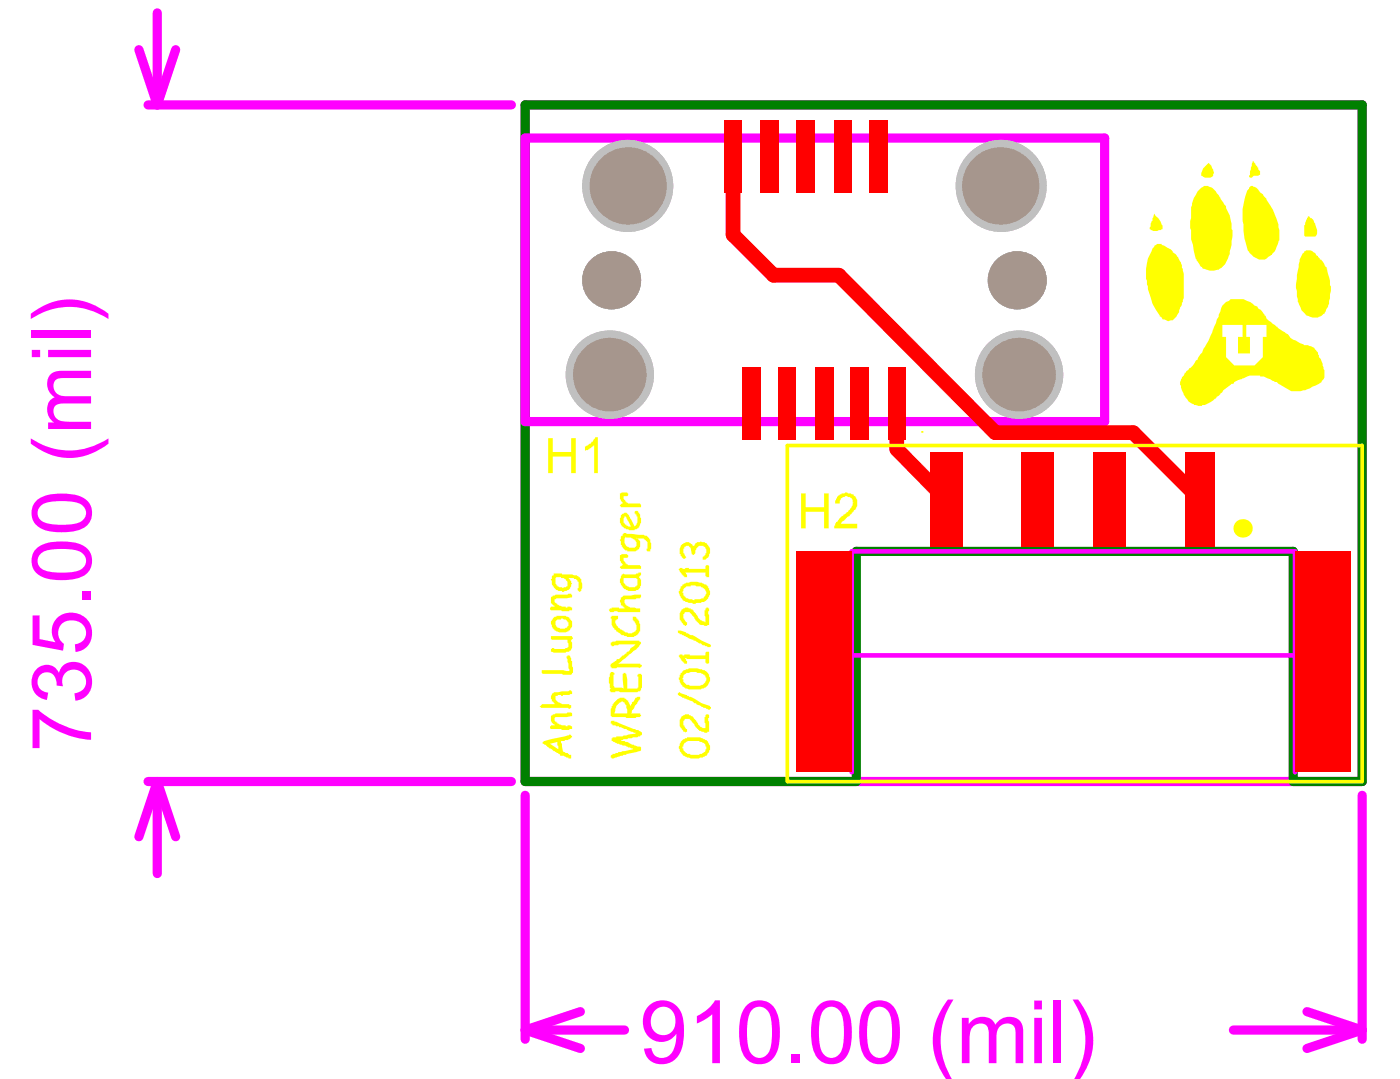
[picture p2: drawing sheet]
<svg xmlns="http://www.w3.org/2000/svg" width="269mm" height="207mm" viewBox="0 0 269 207" stroke-linecap="round" stroke-linejoin="round" font-family="sans-serif">
<defs><g id="words">
<text font-size="16.8" fill="#f0f" x="122.7" y="204">910.00 (mil)</text>
<text font-size="15.9" fill="#f0f" x="17.5" y="144.3" transform="rotate(-90 17.5 144.3)">735.00 (mil)</text>
<text font-size="3.7" fill="#ff0" x="177.7" y="82.7" transform="rotate(-180 177.7 82.7)">.</text>
</g></defs>
<path d="M100.8 20.1h160.8v129.9h-160.8z" fill="none" stroke="#f0f" stroke-width="1.8"/>
<g fill="#a6968d">
<circle cx="117.5" cy="53.8" r="5.6"/>
<circle cx="195.4" cy="53.8" r="5.6"/>
<circle cx="195.7" cy="71.9" r="7.1"/>
<circle cx="117.1" cy="71.9" r="7.1"/>
<circle cx="192.1" cy="35.7" r="7.4"/>
<circle cx="120.6" cy="35.7" r="7.4"/>
</g>
<path d="M100.8 20.1h160.8v129.9h-13.3v-44.2h-83.9v44.2h-63.6z" fill="none" stroke="#008000" stroke-width="1.8"/>
<path d="M163.5 125.8h85.2M163.5 148.2v-42.4h85.2v42.4" fill="none" stroke="#f0f" stroke-width=".88"/>
<g fill="none" stroke="#f0f" stroke-width="1.8">
<path d="M26.7 9.5l3.5 10.6M30.2 2.5v17.6M33.7 9.5l-3.5 10.6M28.4 20.1h69.8M100.8 26.5h111.3v54.4h-111.3zM28.4 150h69.8M30.2 150l3.5 10.6M30.2 150l-3.5 10.6M30.2 150v17.7M100.8 152.6v46.9M261.6 152.6v46.9M100.8 197.7h19.1"/>
<path d="M100.8 197.7l10.6 3.5M111.4 194.2l-10.6 3.5M236.8 197.7h24.8M251 194.2l10.6 3.5M261.6 197.7l-10.6 3.5"/>
</g>
<circle cx="117.5" cy="53.8" r="5.6" fill="#c0c0c0"/>
<circle cx="117.5" cy="53.8" r="5.6" fill="#a6968d"/>
<circle cx="195.4" cy="53.8" r="5.6" fill="#c0c0c0"/>
<circle cx="195.4" cy="53.8" r="5.6" fill="#a6968d"/>
<circle cx="195.7" cy="71.9" r="8.5" fill="#c0c0c0"/>
<circle cx="195.7" cy="71.9" r="7.1" fill="#a6968d"/>
<circle cx="117.1" cy="71.9" r="8.5" fill="#c0c0c0"/>
<circle cx="117.1" cy="71.9" r="7.1" fill="#a6968d"/>
<circle cx="192.2" cy="35.7" r="8.8" fill="#c0c0c0"/>
<circle cx="192.1" cy="35.7" r="7.4" fill="#a6968d"/>
<circle cx="120.5" cy="35.7" r="8.8" fill="#c0c0c0"/>
<circle cx="120.6" cy="35.7" r="7.4" fill="#a6968d"/>
<g fill="#00f">
<path d="M152.9 105.8h10.6v42.4h-10.6z" fill-rule="evenodd"/>
<path d="M248.7 105.8h10.6v42.4h-10.6z" fill-rule="evenodd"/>
</g>
<path d="M140.8 30v15l7.7 7.8h12.6l30 30.2h26.5l12.9 12.9M172.2 77.4v8.8l9.5 9.7" fill="none" stroke="#f00" stroke-width="2.8"/>
<circle cx="117.5" cy="53.8" r="5.6" fill="#c0c0c0"/>
<circle cx="117.5" cy="53.8" r="5.6" fill="#a6968d"/>
<circle cx="195.4" cy="53.8" r="5.6" fill="#c0c0c0"/>
<circle cx="195.4" cy="53.8" r="5.6" fill="#a6968d"/>
<circle cx="195.7" cy="71.9" r="8.5" fill="#c0c0c0"/>
<circle cx="195.7" cy="71.9" r="7.1" fill="#a6968d"/>
<circle cx="117.1" cy="71.9" r="8.5" fill="#c0c0c0"/>
<circle cx="117.1" cy="71.9" r="7.1" fill="#a6968d"/>
<circle cx="192.2" cy="35.7" r="8.8" fill="#c0c0c0"/>
<circle cx="192.1" cy="35.7" r="7.4" fill="#a6968d"/>
<circle cx="120.5" cy="35.7" r="8.8" fill="#c0c0c0"/>
<circle cx="120.6" cy="35.7" r="7.4" fill="#a6968d"/>
<g fill="#f00">
<path d="M149.4 70.5h3.4v13.9h-3.4z" fill-rule="evenodd"/>
<path d="M152.9 23h3.6v13.9h-3.6z" fill-rule="evenodd"/>
<path d="M146.1 23h3.5v13.9h-3.5z" fill-rule="evenodd"/>
<path d="M163.4 70.5h3.5v13.9h-3.5z" fill-rule="evenodd"/>
<path d="M166.9 23h3.5v13.9h-3.5z" fill-rule="evenodd"/>
<path d="M160.2 23h3.3v13.9h-3.3z" fill-rule="evenodd"/>
<path d="M142.5 70.5h3.6v13.9h-3.6z" fill-rule="evenodd"/>
<path d="M139 23h3.3v13.9h-3.3z" fill-rule="evenodd"/>
<path d="M196 86.7h6.2v18.2h-6.2z" fill-rule="evenodd"/>
<path d="M178.7 86.7h6.2v18.2h-6.2z" fill-rule="evenodd"/>
<path d="M170.6 70.5h3.4v13.9h-3.4z" fill-rule="evenodd"/>
<path d="M156.5 70.5h3.5v13.9h-3.5z" fill-rule="evenodd"/>
<path d="M210 86.7h6.2v18.2h-6.2z" fill-rule="evenodd"/>
<path d="M227.6 86.7h5.7v18.2h-5.7z" fill-rule="evenodd"/>
<path d="M152.9 105.8h10.6v42.4h-10.6z" fill-rule="evenodd"/>
<path d="M248.7 105.8h10.6v42.4h-10.6z" fill-rule="evenodd"/>
</g>
<path d="M151.2 85.5h110.4v64.5h-110.4z" fill="none" stroke="#ff0" stroke-width=".71"/>
<g fill="#ff0">
<path d="M106.1 137.1h.4l.2-.2h2.1l.2-.2h.7l.1 .2v.5l-1 .2h-1.6a.49 .49 0 0 0-.7 .2 .49 .49 0 0 0 .3 .7l.2 .4a2.19 2.19 0 0 0 1.6 .3v.2h.4v-.2h.5l.3 .2v.5h-.5v.2h-1.4l-.2-.2h-1.9l-.2-.2v-.3h.2v-.2h.7v-.2a1.2 1.2 0 0 1-.5-1.7h.1z"/>
<path d="M106.3 132.9l2.8-.2 .2-.2h.4v.2h.1v.5h-.3l-.2 .2h-1.2v.2h-.4v-.2h-.5l-.2 .2h-.3a1.19 1.19 0 0 0 1 1.4l.2 .1h1.4v.2h.4v.6h-.2v.1h-.4v-.1h-4.4a.79 .79 0 0 1-1-.4h.1a.79 .79 0 0 1 1.1-.4h1.8l-.4-.1-.2-.4h-.1v-.2a.94 .94 0 0 1 .3-1.4z"/>
<path d="M104 128.6h4.1l1.2 .2-.3-2.3-.2-.2v-.3h.2v-.2h.3l.4 .5v.5h.1v1.1a1 1 0 0 1-.3 1.6h-1.4l-.2-.2h-3.7l-.2-.2z"/>
<path d="M105.8 122.1h4l.2 .5-.3 .2v.3a1.63 1.63 0 0 1-.2 1.8h-.2v.2a8.9 8.9 0 0 1-3.5 0v-.6h.2v-.1h.3l.2 .1h1.9l.4-.1a.63 .63 0 0 0 .2-1.1v-.5h-3l-.2-.2z"/>
<path d="M106.1 114.3h.4l.2-.2h2.3l.1-.2h.6v.2h.1v.6l-1 .1h-1.8a.45 .45 0 0 0-.5 .4 .45 .45 0 0 0 .3 .5l.2 .4a2.19 2.19 0 0 0 1.6 .3v.2h.4v-.2h.5l.3 .2v.5h-.5v.2h-1.4l-.2-.2h-1.9l-.2-.1v-.4h.2v-.2h.7v-.2a1.13 1.13 0 0 1-.5-1.7h.1z"/>
<path d="M117.4 138.3h.6v.2h.3l3.4 1.4h.3v.2h.6l.5 .3a.44 .44 0 0 1 0 .8l-.7 .3h-.9l-.2 .2h-.7l-.2 .2-1.4 .1 1.4 .4 .9 .5h.4l.7 .4a.49 .49 0 0 1 .7 .2 .49 .49 0 0 1-.4 .7l-2.4 .5v.2h-.6l-.1 .1-2.2 .6v-.2h-.1v-.4l.3-.1v-.2h.5v-.2h.6v-.2h.5l2.3-.5v-.2l-.9-.1-.5-.4-1.1-.2-1.2-.5a.45 .45 0 0 1-.4-.5 .45 .45 0 0 1 .6-.4h.3v-.2h1.3l.1-.1 2.3-.4v-.2l-.8-.2-.9-.5-1.4-.3v-.2l-1.3-.2v-.2l-.3-.1v-.4z"/>
<path d="M117.3 129h.5v.1h.2v.4h-.2v2.1l.2 .4h1.4l.3 .1-.1-1.9a.79 .79 0 0 1 .3-1.1l.4 .2 .1 1.1v1.7h1.1a.79 .79 0 0 0 1.1-.3v-2h-.2v-.3h.2v-.2h.3a.79 .79 0 0 1 .4 1.1v1.6l-.4 .7h-.3l-.2 .2h-3.4l-.1-.2h-.8v.2a.79 .79 0 0 1-1-.4l.2-.4-.2-.1v-.7l-.2-.2v-1.1l.2-.2v-.5z"/>
<path d="M117.3 123.3a8.2 8.2 0 0 1 3.5-.3h1.1a.95 .95 0 0 1 1.2 .5l-1.1 1.2-3.3 2.7h3.3a.95 .95 0 0 1 1.3 .5h-.2v.2l-.4 .2-.1-.2h-4.1a.88 .88 0 0 1-1.4-.4h.2v-.3l1-.6 .2-.3h.4l.7-.7 .7-.4v-.1l.5-.4a1.4 1.4 0 0 1 .9-.9l.3-.3h-1a7.8 7.8 0 0 0-3.4 .3l-.3-.2z"/>
<path d="M117.4 118.2h1.3v.5l-.4 .2a.88 .88 0 0 0 .2 1.2l.2 .4 1 .5v.2l.6 .2a1.3 1.3 0 0 0 1.6-.2h.1a1.97 1.97 0 0 0-.1-2l-.4-.1v-.7h.5l.2 .1v.2l.4 .2 .1 .7 .2 .2v1.4h-.2l-.1 .5-.4 .2a2.42 2.42 0 0 1-1.8 .4l-.1-.2-.9-.2-.9-.7h-.2l-.2-.4a1.42 1.42 0 0 1-.7-1.4v-.7h-.1v-.3h.1z"/>
<path d="M119.2 114.7h.2a1.01 1.01 0 0 1 1-.4l2.7-.2v.6h-.2v.1h-.7l-.2 .2h-1.4a.56 .56 0 0 0-.7 .4 .56 .56 0 0 0 .4 .7v.1h.1a1.63 1.63 0 0 0 1.5 .4l.3 .2h.7v.7h-4.2l-.2-.2h-.5a.59 .59 0 0 1-.7 .2 .59 .59 0 0 1-.4-.5h.2v-.2h.3v-.2h1.5v.2h1v-.2h-.2l-.1-.4-.4-.1v-.4a.44 .44 0 0 1 0-.7z"/>
<path d="M119 106.5l.6-.1a.79 .79 0 0 1 1 .3l-.2 .4h-.7v.1a.56 .56 0 0 0 .4 .7v.2h.2v.2l.3 .2h2.3v.1h.2v.6h-3a.79 .79 0 0 1-1.1-.4l.4-.2v-.1h.3a1.42 1.42 0 0 1-.7-1.4z"/>
<path d="M119 94.7l.6-.2a.79 .79 0 0 1 1 .4l-.2 .3h-.7v.2a.56 .56 0 0 0 .4 .7v.2h.2v.2l.3 .1h2.3v.2h.2v.5h-3a.79 .79 0 0 1-1.1-.3 .56 .56 0 0 1 .7-.4 1.42 1.42 0 0 1-.7-1.4z"/>
<path d="M130.9 137.4l.3-.1a1.15 1.15 0 0 1 1.3 0h.1v.1h.4v.2h.2v.2l.5 .5v.2h.2a1.55 1.55 0 0 0 1.6 1.2 1.4 1.4 0 0 0-.2-1.2v-.9h.2v-.3a.44 .44 0 0 1 .7 0v.5h-.2v.5l.2 .2v1.9h-.4v.2h-.5l-.2-.2-.9-.1v-.2h-.2l-.1-.4-.4-.1-.2-.6-.5-.5v-.2h-.2a.75 .75 0 0 0-1.2-.1v.1h-.2v.9h.2l.3 .7h.2v.5l-.3 .2v-.2h-.4v-.1a1.93 1.93 0 0 1-.3-2.7z"/>
<path d="M130.3 132.9l1.6 .5v.2h.4v.1a4.7 4.7 0 0 1 2.5 1.3l1.5 .5v.2h.2v.3h-.2v.2h-.3l-.5-.3h-.4l-1.4-.8v-.1a.56 .56 0 0 1-.7-.4l-1.3-.5h-.3v-.2h-.4l-.7-.3v-.2h-.1v-.4h.1z"/>
<path d="M130.5 125.6h.5v.2h.4v-.2h1.1v.2h3v-.5l.1-.2h.6v1a1.4 1.4 0 0 1-.2 1.3h-.4v-.2h-.1v-.7h-3.6l-.2-.2h-.1v.2h.1v.3h.2v.6h-.5l-.2-.4h-.2v-.2h-.1l-.2-.5h-.2l-.2-.3z"/>
<path d="M130.2 121h.5l1 .4v.1h.4l.5 .4h.4l1.8 1.1 1.5 .7 .2 .3-.2 .2h-.5v-.2h-.3l-.2-.2a.56 .56 0 0 1-.7-.3h-.4l-.7-.5h-.3v-.2l-.7-.2-1.6-.9h-.4v-.2l-.3-.1z"/>
<path d="M130.9 117h.1a1.09 1.09 0 0 1 1.5-.2h.1v.2h.4v.1h.2v.2l.5 .5v.2h.2a1.55 1.55 0 0 0 1.4 1.2v.2h.2a1.59 1.59 0 0 0-.2-1.4v-.9h.2v-.3h.1v-.2h.4v.2h.2v.5h-.2v.5l.2 .2v2h-.4v.1h-.5l-.2-.1h-.5l-.4-.2v-.2l-.3-.2v-.2l-.4-.1-.2-.6-.5-.5v-.2h-.2a.75 .75 0 0 0-1.2-.1v.1h-.2v.9h.2l.3 .7h.2v.6l-.3 .1-.4-.1v-.2a1.93 1.93 0 0 1-.3-2.7z"/>
<path d="M130.5 109h.5v.2h.4a.88 .88 0 0 1 1.1 0h3v-.6a.44 .44 0 0 1 .7 0v2.2h-.6v-.2h-.1v-.7h-3.9l.1 .3h.2v.6h-.5v-.2h-.2v-.2l-.3-.2-.6-.8z"/>
<path d="M131.2 104.2l1.1-.1 .7 .5v.2h.2v.1l.3-.7 .4-.1h.5l.2-.2 .2 .2h.3a1.75 1.75 0 0 1 1.1 2.4v.2a1.38 1.38 0 0 1-1.3 .7v-.5a1.38 1.38 0 0 0 .7-1.3 .91 .91 0 0 0-1-.8 .92 .92 0 0 0-.9 .7l-.2 .1a.62 .62 0 0 1-.5 .9v-.1h-.2l-.2-1.3-.3-.2v-.1h-.6l-.3 .1v.4h-.2v.9h.2l.3 .7a.45 .45 0 0 1-.5 .3 .45 .45 0 0 1-.3-.5h-.2v-.3h-.2v-.2a1.52 1.52 0 0 1 .7-1.8z"/>
<path d="M105.3 84.1h.8v2.6h3.6v-2.6h.9v6.7h-.9v-3.2h-3.6v3.2h-.8z"/>
<path d="M112.3 85.7l1.1-.5 .2-.4 .3-.2 .4-.7h.5v6.9h-.7v-5.3l-.9 .5v.2l-.7 .2-.2 .2z"/>
<path d="M153.8 94.7h.9v2.6h3.5v-2.6h.9v6.7h-.9v-3.2h-3.5v3.2h-.9z"/>
<path d="M161.2 94.9h.4v-.2h.5a.44 .44 0 0 1 .7 0h.6l.1 .2h.4v.1a1.42 1.42 0 0 1 .7 1.5v.3a1.38 1.38 0 0 1-.7 1.2v.2h-.2v.2h-.2l-.1 .4h-.2l-.2 .3h-.2l-.9 .9h-.1v.2h-.2l-.2 .3h3.2v.9h-4.4v-.5h.2l.1-.7h.2l.2-.4h.2v-.2l.3-.3 .5-.4v-.1l.6-.2v-.2l.3-.2 .2-.3a1.38 1.38 0 0 0 .7-1.3l.2-.1h-.2v-.6l-.2-.3h-.1a1.28 1.28 0 0 0-1.5-.2 1.28 1.28 0 0 0-.7 1.2h-.8v-.1a1.62 1.62 0 0 1 .8-1.5z"/>
<path d="M104.4 142.2l5.1-1.2 .3 .3v.2h-.1l-.2 .4h-.4v.1h-.7v.2h-.7l.4 2 .5 .3a.56 .56 0 0 1 .7 .4h.4v.3h.1h-.1v.4h-.6v-.2h-.3l-.5-.4h-.7v-.1l-.4-.2v-.2h-.4v-.2l-1.4-.7v-.1h-.1l-.6-.6-.5-.2v-.3h.2zM105.6 142.7l1.6 1.1-.2-1.4z"/>
<path d="M106.5 118.4h.3v-.2h.6a3.1 3.1 0 0 1 1.9 .3v.2a1.07 1.07 0 0 1 .5 1.4 1.96 1.96 0 0 1-2.8 1.1l-.5-.2-.2-.3h-.2l-.1-.7-.2-.2v-.6zM107 118.9a1.09 1.09 0 0 0-.2 1.4l.4 .2a1.62 1.62 0 0 0 1.8-.2 .88 .88 0 0 0-.2-1.2l-.7-.4h-.4v.2z"/>
<path d="M106.3 110.1h1.6v.1h1.9l.4 .2h.5l.7 .5v.2h.2v.6a1.86 1.86 0 0 1 0 1.5l-.2 .4h-.1a.56 .56 0 0 1-.4-.7h.2v-.4a1.16 1.16 0 0 0-.4-1.2l-.1-.2h-.4v-.2h-1.2h.1l.4 .4v.2h.2v.3l.1 .2-.1 .4a1.23 1.23 0 0 1-1.3 1l-.1 .2h-.4v-.2h-.2a1.68 1.68 0 0 1-1.6-1l-.1-.2v-.7l-.2-.4h.2v-.5l.3-.2zM106.8 110.8a1.5 1.5 0 0 0 0 1.4l.2 .3 .4 .2h.5l.2 .2 .2-.2 .7-.2v-.1a.95 .95 0 0 0-.6-1.3l-.1-.2h-.6v-.1z"/>
<path d="M118.7 134.1a1.42 1.42 0 0 1 1.4 0l.3 .3h.2v.4h.2l.2 .7 .2-.4h.1v-.3l.4-.2 .3-.7 .6-.2v-.1v.1h.3v.6l-.3 .1-.2 .6-.5 .5-.7 1.4h1.7l.2 .5h-.2v.2h-.3a5.7 5.7 0 0 1-2.9 0h-1.4a.79 .79 0 0 1-1-.3 1.59 1.59 0 0 1 .1-1.4v-.4h.2a1.7 1.7 0 0 1 .9-1.2zM119 134.8a1.64 1.64 0 0 0-.9 1.6l-.1 .5h2.4v-.7l-.1-.5a1.42 1.42 0 0 0-.7-1.1z"/>
<path d="M119.4 110.2l.3-.1 .2 .1h2.1l.2-.1h.4v-.2h.5v.5l-.4 .2v.3h.2v.2a1.5 1.5 0 0 1 0 1.4v.4h-.2l-.1 .3h-.2a2.3 2.3 0 0 1-3.4-1.9zM119.7 110.9v.2a.95 .95 0 0 0 .6 1.3 1.97 1.97 0 0 0 1.9 .1v-.1h.2v-.4a.79 .79 0 0 0-.4-1.1z"/>
<path d="M119.7 102.3h.6v.2l2.8 .1a1.64 1.64 0 0 1 1.6 .9h.2v.6l.1 .1v1.1l-.1 .2v.3h-.6l-.1-.2 .1-.7a1.12 1.12 0 0 0-.7-1.4v-.2h-1.2l-.2-.1v.1a1.13 1.13 0 0 1 .5 1.8l-.1 .4h-.2v.1l-.4 .2h-.8a1.82 1.82 0 0 1-2-1.7l-.2-.6h.2v-.5l.4-.2v-.3h.1zM120.1 103a1.39 1.39 0 0 0 .3 1.8 1.39 1.39 0 0 0 1.8 0v-.7l-.2-.4h-.1v-.2l-.7-.3h-.9z"/>
<path d="M119.6 98.6h.1a.52 .52 0 0 1 .9 .2l1.3 2.3 .1-.2a2.03 2.03 0 0 0 0-2.3h-.1v-.4a.44 .44 0 0 1 .7 0v.2h.1l.2 .4v.3a1.97 1.97 0 0 1-.2 2l-.1 .3-.7 .2v.2h-.2a2.19 2.19 0 0 1-1.6-.4l-.4-.2a1.42 1.42 0 0 1-.7-1.4v-.3l.2-.2a.56 .56 0 0 1 .4-.7zM119.9 99.1a1.42 1.42 0 0 0 0 1.4l.7 .6h.6l-.9-1.8z"/>
<path d="M131.2 141.9l.7-.2v-.2h1.1a2.94 2.94 0 0 1 3.2 1.2v.2a1.15 1.15 0 0 1 0 1.3v.1l-.4 .4a1.42 1.42 0 0 1-1.4 .7l-.2 .2h-.5a2.99 2.99 0 0 1-2.3-.6h-.2l-.2-.3h-.1v-.2a.56 .56 0 0 1-.4-.7 .44 .44 0 0 1 0-.7l.2-.7zM131.4 142.6l-.2 .7h-.2v.3h.2a.92 .92 0 0 0 .7 .9v.2h.4a3.2 3.2 0 0 0 3.2-.5v-.4h.1v-.2a1.7 1.7 0 0 0-.8-1.2h-.4l-.2-.2h-1a2.42 2.42 0 0 0-1.8 .4z"/>
<path d="M131.2 128.6l.7-.2a4.8 4.8 0 0 1 3.6 .4h.1l.2 .3h.2l.2 .6a1.37 1.37 0 0 1-.2 1.6 1.2 1.2 0 0 1-1.2 .8l-.2 .2h-1.6a2.2 2.2 0 0 1-2.5-1.6l-.2-.3v-.4h.2v-.5h.2v-.4h.2l.1-.3h.2zM131.7 129.1v.2h-.1a.56 .56 0 0 0-.4 .7l-.2 .4h.2v.5l.4 .2v.2a4.4 4.4 0 0 0 3.2 .1 1.25 1.25 0 0 0 .8-1.4h-.1v-.3h-.2v-.2l-.7-.4h-.6a2.74 2.74 0 0 0-1.9 0z"/>
<path d="M131 112.2h.2a4 4 0 0 1 3.7-.2l.7 .2 .2 .3h.2v.4h.2v.2a1.37 1.37 0 0 1-.2 1.6 1.2 1.2 0 0 1-1.2 .8l-.2 .2h-.9l-.2 .2h-.5v-.2l-1.4-.2v-.1h-.4l-.2-.4a2.02 2.02 0 0 1-.7-1.6h.2l.2-.9h.2zM131.7 112.5v.2h-.1a.56 .56 0 0 0-.4 .7l-.2 .2v.2h.2v.5l.4 .2 .1 .3 1.5 .4h.1v-.2h1.1l.5-.2a1.38 1.38 0 0 0 .7-1.2l-.3-.5-.4-.2v-.2h-.3v-.2h-.9l-.2-.1z"/>
<path d="M240.5 30.9l-.7 3a.52 .52 0 0 0 .9-.2h.9l.4-.1a1.01 1.01 0 0 0-.4-1.1v-.3h-.2l-.7-1.3zM232.1 31.3l-.7 .7a2.83 2.83 0 0 0-.8 1.7 2.03 2.03 0 0 0 2.3 0v-.3l.2-.2-.2-.7-.3-.7zM230.6 36a6.5 6.5 0 0 0-1.7 3.4l-.2 .3v2.2a5 5 0 0 0 0 2.6v1.4l.4 1.1a7.9 7.9 0 0 0 1.4 4.1l.3 .1v.2a3.3 3.3 0 0 0 5.1-2.3l.6-2.1 .2-1.6a1.59 1.59 0 0 0-.2-1.4 9.1 9.1 0 0 0-1.1-4.3l-1.2-1.9a4.1 4.1 0 0 0-2.3-2.1 1.16 1.16 0 0 0-1.3 .3zM240.2 35.7a5.7 5.7 0 0 0-1.4 3.5 10.7 10.7 0 0 0 0 3.9 12.4 12.4 0 0 0 .9 5.1h.1a3.1 3.1 0 0 0 3 1.6l1.4-.9v-.1a4 4 0 0 0 1.3-2.5 1.79 1.79 0 0 0 .2-1.6 10.8 10.8 0 0 0-1.3-4.4l-1.2-2.1-.7-.9-.5-.4a2.09 2.09 0 0 0-1.8-1.2zM221.6 41l-.1 .7-.2 .2v.5h-.2l-.2 1.1-.1 .1v.4h.1v.2a2.32 2.32 0 0 0 2.2-.2h.1v-.7l-.1-.2a3.4 3.4 0 0 0-1.3-1.8zM251.1 41.5l-.3 .9a4.5 4.5 0 0 0-.4 2.8l.2 .2h1.9a1.96 1.96 0 0 0 0-2.3l-.1-.3a1.28 1.28 0 0 0-.9-1.1zM221.6 47.2l-.1 .3a8.5 8.5 0 0 0-1.4 6l.1 .4 .2 1.6 .9 2.8 1.4 2.5 .4 .1 .1 .4h.4a1.09 1.09 0 0 0 1.4 .2 2.55 2.55 0 0 0 1.4-2l.2-.5a6.8 6.8 0 0 0 .7-4.2v-.4a9.6 9.6 0 0 0-1.1-5.1h-.1l-.2-.4a1.4 1.4 0 0 1-.9-.8l-1.4-.9-.5-.2v-.2h-.9zM250.4 48.2v.2a4 4 0 0 0-1 2.8l-.4 1.6v.7a3.6 3.6 0 0 0 0 2.3v1.1a6.3 6.3 0 0 0 1.3 3 2.61 2.61 0 0 0 4.2 0l.7-1.6v-.5a9.9 9.9 0 0 0-.9-7.1 1.4 1.4 0 0 0-.9-.9l-.3-.7h-.2a1.97 1.97 0 0 0-2.1-1zM235.4 57.9a2.3 2.3 0 0 0-1 1.8 65 65 0 0 1-3.6 8 2.41 2.41 0 0 0-.9 1.4l-.3 .2a2.49 2.49 0 0 1-1.2 1.4l-.8 .8h-.1l-.2 .6a2.29 2.29 0 0 0-.5 2.3l.1 .5a4.5 4.5 0 0 0 2.2 2.7h.1v.1l.9 .2h.7v-.2a3.6 3.6 0 0 0 2.5-1.2h.2l.1-.4 .4-.1 .9-1.1 1.6-1.2h.3a2.03 2.03 0 0 1 1.6-.9l.2-.2a5.2 5.2 0 0 1 3.7-.3h.4l1.2 .5 .9 .5h.3l.4 .4 2.5 1.4a5.8 5.8 0 0 0 4-.9l.5-.2a2.53 2.53 0 0 0 1.8-1.9v-1.1l-.2-.2-.1-1-.4-.9-.3-.4-.2-.8-.4-.4v-.2h-.2a2.11 2.11 0 0 0-1.4-.9h-.7l-1.6-.8a2.25 2.25 0 0 1-1.6-1.3l-1.9-1.2v-.2l-.9-.5-1.2-1.1a5.2 5.2 0 0 0-1.6-1.9l-.2-.4-.5-.1a4 4 0 0 0-2.5-1.3h-1.4a.79 .79 0 0 0-1.1 .4zM234.7 62.4h3.9v2.3h-.9v3.1h2.3v-3.1h-.7v-2.3h3.9v2.3h-.7v3.8l-1.6 1.6h-3.9l-1.6-1.6v-3.8h-.7z"/>
<circle cx="238.6" cy="101.4" r="1.77"/>
</g>
<use href="#words"/>
</svg>
